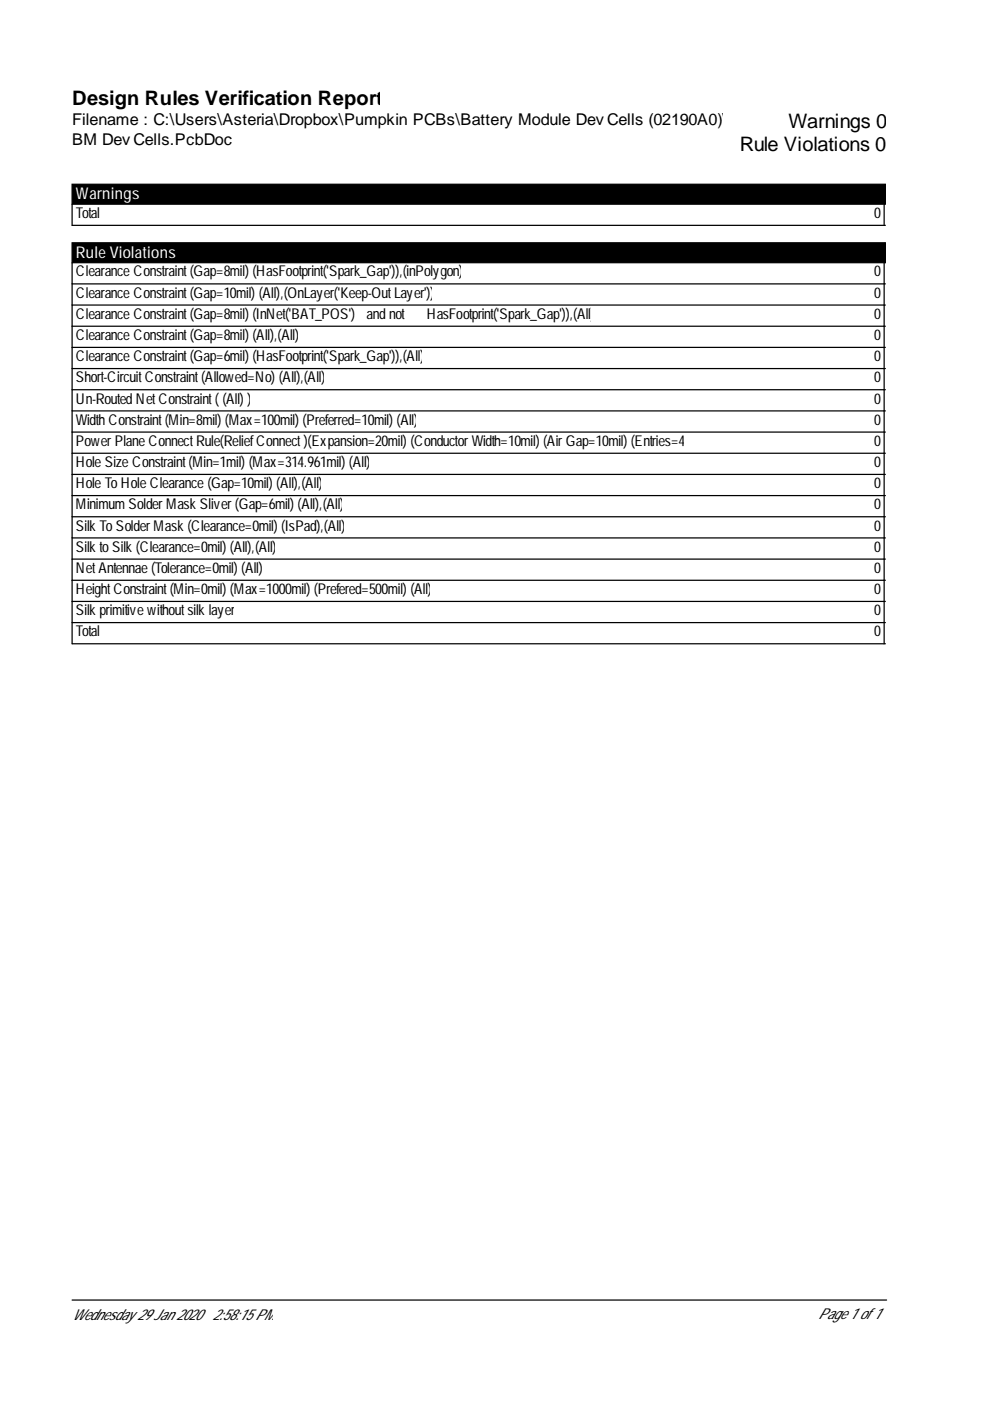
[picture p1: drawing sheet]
<svg xmlns="http://www.w3.org/2000/svg" width="210mm" height="297mm" viewBox="0 0 210 297" stroke-linecap="round" stroke-linejoin="round" font-family="sans-serif">
<defs><g id="words">
<g font-size="4.2">
<text x="15.3" y="22.3">Design Rules Verification Report</text>
<text x="167.2" y="27">Warnings 0</text>
<text x="156.9" y="32.1">Rule Violations 0</text>
</g>
<g font-size="3.4">
<text x="15.3" y="26.6">Filename : C:\Users\Asteria\Dropbox\Pumpkin PCBs\Battery Module Dev Cells (02190A0)\</text>
<text x="15.3" y="30.8">BM Dev Cells.PcbDoc</text>
</g>
<g font-size="3.4" fill="#fff">
<text x="16.1" y="42.3">Warnings</text>
<text x="16.1" y="54.7">Rule Violations</text>
</g>
<g font-size="3.2">
<text x="16.1" y="46.2">Total</text>
<text x="185.3" y="46.2">0</text>
<text x="16.1" y="58.6">Clearance Constraint(Gap=8mil) (HasFootprint('Spark_Gap')),(inPolygon)</text>
<text x="185.3" y="58.6">0</text>
<text x="16.1" y="63.1">Clearance Constraint(Gap=10mil) (All),(OnLayer('Keep-OutLayer'))</text>
<text x="185.3" y="63.1">0</text>
<text x="16.1" y="67.6">Clearance Constraint(Gap=8mil) (InNet('BAT_POS')</text>
<text x="77.7" y="67.6">andnot</text>
<text x="90.5" y="67.6">HasFootprint('Spark_Gap')),(All)</text>
<text x="185.3" y="67.6">0</text>
<text x="16.1" y="72.1">Clearance Constraint(Gap=8mil) (All),(All)</text>
<text x="16.1" y="76.6">Clearance Constraint(Gap=6mil) (HasFootprint('Spark_Gap')),(All)</text>
<text x="185.3" y="72.1">0</text>
<text x="185.3" y="76.6">0</text>
<text x="16.1" y="81.1">Short-CircuitConstraint(Allowed=No) (All),(All)</text>
<text x="185.3" y="81.1">0</text>
<text x="16.1" y="85.6">Un-RoutedNetConstraint((All) )</text>
<text x="185.3" y="85.6">0</text>
<text x="16.1" y="90">WidthConstraint(Min=8mil) (Max=100mil) (Preferred=10mil) (All)</text>
<text x="16.1" y="94.5">PowerPlaneConnectRule(ReliefConnect)(Expansion=20mil) (ConductorWidth=10mil) (AirGap=10mil) (Entries=4)</text>
<text x="185.3" y="90">0</text>
<text x="185.3" y="94.5">0</text>
<text x="16.1" y="99">HoleSize Constraint(Min=1mil) (Max=314.961mil) (All)</text>
<text x="185.3" y="99">0</text>
<text x="16.1" y="103.5">HoleToHoleClearance (Gap=10mil) (All),(All)</text>
<text x="16.1" y="108">MinimumSolderMaskSliver(Gap=6mil) (All),(All)</text>
<text x="185.3" y="103.5">0</text>
<text x="185.3" y="108">0</text>
<text x="16.1" y="112.5">SilkToSolderMask(Clearance=0mil) (IsPad),(All)</text>
<text x="185.3" y="112.5">0</text>
<text x="16.1" y="117">SilktoSilk(Clearance=0mil) (All),(All)</text>
<text x="185.3" y="117">0</text>
<text x="16.1" y="121.5">NetAntennae(Tolerance=0mil) (All)</text>
<text x="16.1" y="125.9">HeightConstraint(Min=0mil) (Max=1000mil) (Prefered=500mil) (All)</text>
<text x="185.3" y="121.5">0</text>
<text x="185.3" y="125.9">0</text>
<text x="16.1" y="130.4">Silkprimitivewithoutsilklayer</text>
<text x="185.3" y="130.4">0</text>
<text x="16.1" y="134.9">Total</text>
<text x="185.3" y="134.9">0</text>
<text x="15.3" y="279.9">Wednesday29Jan2020</text>
<text x="45" y="279.9">2:58:15PM</text>
<text x="173.5" y="279.6">Page1 of1</text>
</g>
</g></defs>
<path d="M15.3 39.1h172.4v4.2h-172.4zM15.3 51.5h172.4v4.2h-172.4z" fill="#000" stroke="#000" stroke-width=".26"/>
<g fill="none" stroke="#000" stroke-width=".26">
<path d="M15.3 43.3v4.5h172.4M15.3 55.7v80.8h172.4M187.5 43.3v4.5M187.5 55.7v80.8M15.3 60.2h172.4M15.3 64.7h172.4M15.3 69.2h172.4M15.3 73.7h172.4M15.3 78.1h172.4M15.3 82.6h172.4M15.3 87.1h172.4M15.3 91.6h172.4"/>
<path d="M15.3 96.1h172.4M15.3 100.6h172.4M15.3 105.1h172.4M15.3 109.6h172.4M15.3 114.1h172.4M15.3 118.5h172.4M15.3 123h172.4M15.3 127.5h172.4M15.3 132h172.4M15.3 275.6h172.7"/>
</g>
<use href="#words"/>
</svg>
